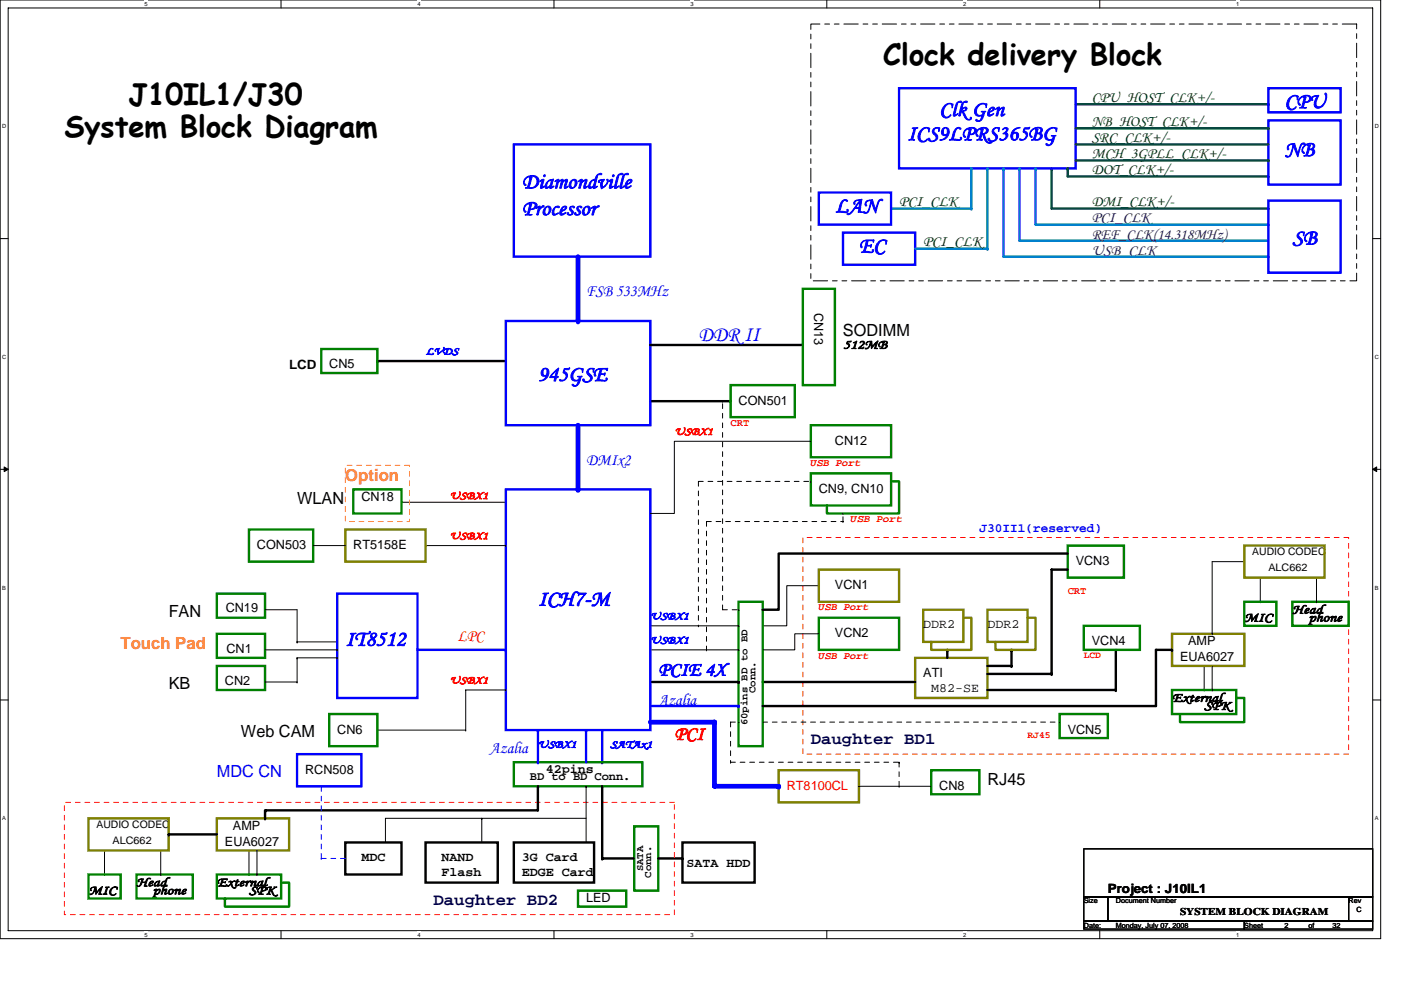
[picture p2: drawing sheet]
<svg xmlns="http://www.w3.org/2000/svg" width="297mm" height="210mm" viewBox="0 0 297 210" stroke-linecap="round" stroke-linejoin="round" font-family="sans-serif">
<defs><g id="words">
<g font-size="6.3">
<text x="187.2" y="13.7">Clock delivery Block</text>
<text x="27.3" y="22.2">J10IL1/J30</text>
<text x="13.6" y="29">System Block Diagram</text>
</g>
<g font-size="4.6" fill="#00f">
<text x="272.3" y="22.9">CPU</text>
<text x="192.3" y="29.7">ICS9LPRS365BG</text>
<text x="199.1" y="24.6">Clk Gen</text>
<text x="272.3" y="33.1">NB</text>
<text x="110.7" y="39.9">Diamondville</text>
<text x="110.7" y="45.6">Processor</text>
<text x="177" y="45">LAN</text>
<text x="182.1" y="53.5">EC</text>
<text x="274" y="51.8">SB</text>
<text x="148.1" y="72.3">DDR II</text>
<text x="114" y="80.8">945GSE</text>
<text x="114" y="128.4">ICH7-M</text>
<text x="73.2" y="136.9">IT8512</text>
</g>
<text font-size="4.1" fill="#00f" x="139.6" y="143.3">PCIE 4X</text>
<text font-size="4.1" fill="#f00" x="143" y="156.9">PCI</text>
<g font-size="3.6" fill="#00f">
<text x="124.3" y="62.8">FSB 533MHz</text>
<text x="124.3" y="98.6">DMIx2</text>
<text x="139.6" y="149.6">Azalia</text>
<text x="103.8" y="159.8">Azalia</text>
<text x="46" y="164.9">MDC CN</text>
</g>
<g font-size="3.6">
<text x="178.7" y="71.3">SODIMM</text>
<text x="63" y="107">WLAN</text>
<text x="35.8" y="130.8">FAN</text>
<text x="35.8" y="146.1">KB</text>
<text x="51.1" y="156.4">Web CAM</text>
<text x="209.4" y="166.6">RJ45</text>
</g>
<g font-size="3.6" fill="#ff8000">
<text x="73.2" y="102">Option</text>
<text x="25.6" y="137.7">Touch Pad</text>
</g>
<text font-size="3.6" fill="#f00" x="97" y="136">LPC</text>
<g font-size="3.6" fill="#000040">
<text x="171.9" y="157.8">Daughter BD1</text>
<text x="91.9" y="191.9">Daughter BD2</text>
</g>
<g font-size="3.2" fill="#004000">
<text x="231.5" y="21.7">CPU_HOST_CLK+/-</text>
<text x="231.5" y="26.8">NB_HOST_CLK+/-</text>
<text x="231.5" y="33.6">MCH_3GPLL_CLK+/-</text>
<text x="231.5" y="30.2">SRC_CLK+/-</text>
<text x="231.5" y="37">DOT_CLK+/-</text>
<text x="190.6" y="43.8">PCI_CLK</text>
<text x="231.5" y="43.8">DMI_CLK+/-</text>
<text x="195.7" y="52.3">PCI_CLK</text>
</g>
<g font-size="3.2" fill="#400040">
<text x="231.5" y="47.2">PCI_CLK</text>
<text x="231.5" y="54">USB_CLK</text>
<text x="231.5" y="50.6">REF_CLK(14.318MHz)</text>
</g>
<g font-size="2.7">
<text x="172.7" y="66.4" transform="rotate(90 172.7 66.4)">CN13</text>
<text x="178.7" y="73.9">512MB</text>
<text x="61.3" y="78.2">LCD</text>
<text x="69.8" y="78.1">CN5</text>
<text x="156.6" y="85.8">CON501</text>
<text x="177" y="94.3">CN12</text>
<text x="76.6" y="106.2">CN18</text>
<text x="173.6" y="104.5">CN9, CN10</text>
<text x="54.5" y="116.4">CON503</text>
<text x="74.9" y="116.4">RT5158E</text>
<text x="228.1" y="119.8">VCN3</text>
<text x="177" y="124.9">VCN1</text>
<text x="47.9" y="129.9">CN19</text>
<text x="263.8" y="131.8">MIC</text>
<text x="274" y="130.1">Head</text>
<text x="277.4" y="131.8">phone</text>
<text x="177" y="135.2">VCN2</text>
<text x="195.7" y="133.2">DDR2</text>
<text x="209.4" y="133.2">DDR2</text>
<text x="231.5" y="136.9">VCN4</text>
<text x="251.9" y="136.9">AMP</text>
<text x="48" y="138.4">CN1</text>
<text x="195.7" y="143.7">ATI</text>
<text x="250.2" y="140.3">EUA6027</text>
<text x="47.7" y="145.4">CN2</text>
<text x="197.4" y="146.8">M82-SE</text>
<text x="248.5" y="148.8">External</text>
<text x="71.5" y="155.6">CN6</text>
<text x="226.4" y="155.6">VCN5</text>
<text x="255.3" y="150.5">SPK</text>
<text x="64.7" y="164.1">RCN508</text>
<text x="115.8" y="163.9">42pins</text>
<text x="199.1" y="167.5">CN8</text>
<text x="47.7" y="179.4">EUA6027</text>
<text x="49.4" y="176">AMP</text>
<text x="76.6" y="182.6">MDC</text>
<text x="93.6" y="182.6">NAND</text>
<text x="93.6" y="185.7">Flash</text>
<text x="110.7" y="182.6">3G Card</text>
<text x="110.7" y="185.7">EDGE Card</text>
<text x="145.5" y="183.8">SATA HDD</text>
<text x="18.8" y="189.7">MIC</text>
<text x="29" y="188">Head</text>
<text x="32.4" y="189.7">phone</text>
<text x="46" y="188">External</text>
<text x="52.8" y="189.7">SPK</text>
<text x="124.3" y="191.3">LED</text>
<text x="234.9" y="189.4">Project : J10IL1</text>
</g>
<text font-size="2.7" fill="#00f" x="207.6" y="112.9">J30II1(reserved)</text>
<text font-size="2.7" fill="#f00" x="166.8" y="167.5">RT8100CL</text>
<text font-size="2.5" x="112.3" y="165.5">BD to BD Conn.</text>
<g font-size="2.2" fill="#00f">
<text x="90.2" y="75.2">LVDS</text>
<text x="137.9" y="131.3">USBX1</text>
<text x="137.9" y="136.4">USBX1</text>
<text x="114" y="158.6">USBX1</text>
<text x="129.4" y="158.6">SATAx1</text>
</g>
<g font-size="2.2" fill="#f00">
<text x="143" y="92.2">USBX1</text>
<text x="154.9" y="90.3">CRT</text>
<text x="171.9" y="98.8">USB Port</text>
<text x="95.3" y="105.8">USBX1</text>
<text x="180.4" y="110.7">USB Port</text>
<text x="95.3" y="114.3">USBX1</text>
<text x="173.6" y="129.5">USB Port</text>
<text x="226.4" y="126">CRT</text>
<text x="173.6" y="139.7">USB Port</text>
<text x="95.3" y="144.9">USBX1</text>
</g>
<g font-size="2.2">
<text x="265.5" y="117.7">AUDIO CODEC</text>
<text x="268.9" y="121.1">ALC662</text>
<text x="160.2" y="147" transform="rotate(-90 160.2 147)">Conn.</text>
<text x="158.5" y="153.8" transform="rotate(-90 158.5 153.8)">60pins BD to BD</text>
<text x="20.4" y="175.5">AUDIO CODEC</text>
<text x="23.9" y="178.9">ALC662</text>
<text x="136.4" y="184.8" transform="rotate(-90 136.4 184.8)">SATA</text>
<text x="138.1" y="186.2" transform="rotate(-90 138.1 186.2)">Conn.</text>
<text x="250.2" y="194">SYSTEM BLOCK DIAGRAM</text>
</g>
<g font-size="2" fill="#f00">
<text x="229.8" y="139.6">LCD</text>
<text x="217.9" y="156.6">RJ45</text>
</g>
<g font-size="1.5">
<text x="229.8" y="191.6">Size</text>
<text x="236.6" y="191.6">Document Number</text>
<text x="285.9" y="191.6">Rev</text>
<text x="229.8" y="196.7">Date:</text>
<text x="236.6" y="196.7">Monday, July 07, 2008</text>
<text x="263.8" y="196.7">Sheet</text>
<text x="272.3" y="196.7">2</text>
<text x="277.4" y="196.7">of</text>
<text x="282.5" y="196.7">32</text>
<text x="287.6" y="193.3">C</text>
</g>
<g font-size="1.2">
<text x="30.6" y="1.2">5</text>
<text x="88.5" y="1.2">4</text>
<text x="146.4" y="1.2">3</text>
<text x="204.2" y="1.2">2</text>
<text x="262.1" y="1.2">1</text>
<text x=".5" y="27.2">D</text>
<text x="291.5" y="27.2">D</text>
<text x=".5" y="76.1">C</text>
<text x="291.5" y="76.1">C</text>
<text x=".5" y="125.1">B</text>
<text x="291.5" y="125.1">B</text>
<text x=".5" y="174">A</text>
<text x="291.5" y="174">A</text>
<text x="30.6" y="198.6">5</text>
<text x="88.5" y="198.6">4</text>
<text x="146.4" y="198.6">3</text>
<text x="204.2" y="198.6">2</text>
<text x="262.1" y="198.6">1</text>
</g>
</g></defs>
<path d="M0 0h292.7v199.1h-292.7zM1.7 1.7h289.3v195.7h-289.3z" fill="none" stroke="#000" stroke-width=".21"/>
<g fill="#fff">
<path d="M30.6 .2h.7v1.3h-.7z"/>
<path d="M30.6 197.6h.7v1.3h-.7z"/>
</g>
<path d="M59.6 0v1.7M59.6 197.4v1.7" fill="none" stroke="#000" stroke-width=".21"/>
<g fill="#fff">
<path d="M88.5 .2h.7v1.3h-.7z"/>
<path d="M88.5 197.6h.7v1.3h-.7z"/>
</g>
<path d="M117.5 0v1.7M117.5 197.4v1.7" fill="none" stroke="#000" stroke-width=".21"/>
<g fill="#fff">
<path d="M146.4 .2h.6v1.3h-.6z"/>
<path d="M146.4 197.6h.6v1.3h-.6z"/>
</g>
<path d="M175.3 0v1.7M175.3 197.4v1.7" fill="none" stroke="#000" stroke-width=".21"/>
<g fill="#fff">
<path d="M204.2 .2h.7v1.3h-.7z"/>
<path d="M204.2 197.6h.7v1.3h-.7z"/>
</g>
<path d="M233.2 0v1.7M233.2 197.4v1.7" fill="none" stroke="#000" stroke-width=".21"/>
<g fill="#fff">
<path d="M262.1 .2h.6v1.3h-.6z"/>
<path d="M262.1 197.6h.6v1.3h-.6z"/>
<path d="M.5 26.1h.8v1.4h-.8z"/>
<path d="M291.5 26.1h.8v1.4h-.8z"/>
<path d="M.5 75.1h.8v1.3h-.8z"/>
<path d="M291.5 75.1h.8v1.3h-.8z"/>
</g>
<path d="M0 50.6h1.7M291 50.6h1.7" fill="none" stroke="#000" stroke-width=".21"/>
<g fill="#fff">
<path d="M.5 124h.7v1.3h-.7z"/>
<path d="M291.5 124h.7v1.3h-.7z"/>
</g>
<path d="M0 99.5h1.7M291 99.5h1.7" fill="none" stroke="#000" stroke-width=".21"/>
<path d="M.9 99l.8 .5-.8 .5zM291 99.5l.9-.5v1z" fill="#000" stroke="#000" stroke-width=".21"/>
<g fill="#fff">
<path d="M.5 172.9h.7v1.3h-.7z"/>
<path d="M291.5 172.9h.7v1.3h-.7z"/>
</g>
<g fill="none" stroke="#000" stroke-width=".21">
<path d="M171.9 93.6h-28.9v15.3h-5.1M171.9 93.6h.1M66.4 115.7h6.8M85.1 106.5h22.1M90.2 115.7h17M107.2 106.5h.1M107.2 115.7h.1M263.8 119.1h-6.8v15.3M56.2 129.3h6.8v6.8M56.2 137.8h15.3M63 136.1h.1M63 139.5h.1"/>
<path d="M63 136.1h8.5M63 139.5v5.2M63 139.5h8.5M71.5 137.8h.1M71.5 139.5h.1M137.9 137.8h18.7M137.9 132.7h18.7M156.6 132.7h.1M156.6 137.8h.1M173.6 124.2h-6.8v8.5h-5.1M173.6 134.4h-5.1v3.4h-6.8M257 134.4h.1"/>
<path d="M267.2 127.6h.1M267.2 122.5v5.1M279.1 127.6h.1M279.1 122.5v5.1M0 148.5h1.7M56.2 144.7h6.8M63 144.7h.1M80 154.9h18.7M98.7 154.9h.1M107.2 146.3h-8.5v8.6M107.2 146.3h.1M255.3 146.3h.1"/>
<path d="M255.3 141.2v5.1M257 146.3h.1M257 141.2v5.1M291 148.5h1.7M102.1 173.6h-20.4v5.1M102.1 173.6h.1M124.3 166.8h.1M124.3 173.6h-22.2v5.1M124.3 166.8v11.9M182.1 166.8h.1M182.1 166.8h15.3M22.2 185.5h.1"/>
<path d="M22.2 180.4v5.1M34.1 185.5h.1M34.1 180.4v5.1M52.8 185.5h.1M52.8 180.4v5.1M54.5 185.5h.1M54.5 180.4v5.1M229.8 180h61.2v10.2h-61.2zM229.8 190.2h5.1v5.2h-5.1zM229.8 195.4h34v1.7h-34zM234.9 190.2h51v5.2h-51zM263.8 195.4h27.2v1.7h-27.2z"/>
<path d="M285.9 190.2h5.1v5.2h-5.1z"/>
</g>
<g fill="none" stroke="#004040" stroke-width=".51">
<path d="M223 35.7h.1M223 35.7v8.5h45.9M226.4 35.7h.1M226.4 35.7v1.7h42.5M228.1 30.6h40.8M228.1 22.1h40.8M228.1 34h40.8M228.1 27.2h40.8M268.9 37.4h.1M268.9 22.1h.1M268.9 34h.1M268.9 27.2h.1"/>
<path d="M268.9 44.2h.1"/>
</g>
<g fill="none" stroke="#00f" stroke-width=".51">
<path d="M190.6 18.7h37.5v17h-37.5zM268.9 18.7h15.3v5.1h-15.3zM108.9 30.6h29v23.8h-29zM268.9 25.5h15.3v13.6h-15.3zM173.6 40.8h15.3v6.8h-15.3zM178.7 49.3h15.3v6.9h-15.3zM268.9 42.5h15.3v15.3h-15.3zM107.2 68.1h30.7v22.1h-30.7zM107.2 103.8h30.7v51.1h-30.7zM71.5 125.9h17v22.1h-17zM88.5 137.8h18.7M107.2 137.8h.1"/>
<path d="M63 160h13.6v6.8h-13.6zM114 154.9v6.8M124.3 154.9v6.8M127.7 154.9v6.8M137.9 149.8h18.7M156.6 149.8h.1M114 161.7h.1M127.7 161.7h.1"/>
</g>
<path d="M212.8 35.7h.1M212.8 35.7v18.7M216.2 35.7h.1M216.2 35.7v15.4M219.6 35.7h.1M219.6 35.7v11.9" fill="none" stroke="#0080ff" stroke-width=".51"/>
<g fill="none" stroke="#0080c0" stroke-width=".51">
<path d="M205.9 35.7h.1M205.9 35.7v8.5M209.4 35.7h.1M209.4 35.7v17M188.9 44.2h17M194 52.7h15.4M205.9 44.2h.1M209.4 52.7h.1M212.8 54.4h56.1M216.2 51.1h52.7M219.6 47.6h49.3M268.9 47.6h.1"/>
<path d="M268.9 54.4h.1"/>
</g>
<path d="M171.9 5.1h115.7v54.5h-115.7z" fill="none" stroke="#000" stroke-width=".21" stroke-dasharray="3 1 1 1 1 1"/>
<g fill="none" stroke="#000" stroke-width=".51">
<path d="M80 76.6h.1M80 76.6h27.2M137.9 73.2h32.3M137.9 85.1h17M154.9 85.1h.1M226.4 117.4h-61.3v11.9h-3.4M200.8 137.8h.1M200.8 137.8v1.7M214.5 137.8h.1M214.5 137.8v3.4M226.4 120.8h-3.4v22.1M236.6 137.8v8.5"/>
<path d="M248.5 137.8h-3.4v12h-83.4M248.5 137.8h.1M137.9 144.7h18.7M156.6 144.7h.1M161.7 144.7h32.3M209.4 141.2h5.1M209.4 146.3h27.2M209.4 142.9h13.6M214.5 141.2h.1M223 142.9h.1M236.6 146.3h.1M35.8 177h.1"/>
<path d="M35.8 177h10.2M56.2 173.6h.1M56.2 171.9v1.7M56.4 171.9h.1M73.2 178.7h11.9v6.8h-11.9zM90.2 178.7h15.3v8.5h-15.3zM108.9 178.7h17.1v8.5h-17.1zM114 166.8v5.1h-57.6M127.7 166.8v15.3M144.7 178.7h15.3v8.5h-15.3zM127.7 182.1h.1M127.7 182.1h6.6"/>
<path d="M139.6 182.1h5.1M144.7 182.1h.1"/>
</g>
<path d="M73.2 112.3h17v6.8h-17zM263.8 115.7h17v6.8h-17zM173.6 120.8h17v6.8h-17zM194 139.5h15.4v8.5h-15.4zM195.7 129.3h8.6v6.8h-8.6zM204.3 131h1.6v6.8h-8.5v-1.7M209.4 129.3h8.5v6.8h-8.5zM217.9 131h1.7v6.8h-8.6v-1.7M248.5 134.4h15.3v6.8h-15.3zM18.8 173.6h17v6.8h-17zM46 173.6h15.3v6.8h-15.3zM165.1 163.4h17v6.8h-17z" fill="none" stroke="#808000" stroke-width=".51"/>
<path d="M122.6 54.4v13.7M122.6 68.1h.1M122.6 90.2v13.6M122.6 103.8h.1M137.9 153.2h13.6M151.5 153.2h.1M151.5 153.2v13.6h13.6M165.1 166.8h.1" fill="none" stroke="#00f" stroke-width="1"/>
<g fill="none" stroke="#008000" stroke-width=".51">
<path d="M68.1 74h11.9v5.1h-11.9zM170.2 61.3h6.8v20.4h-6.8zM154.9 81.7h13.6v6.8h-13.6zM171.9 90.2h17v6.8h-17zM52.8 112.3h13.6v6.8h-13.6zM74.9 103.8h10.2v5.1h-10.2zM171.9 100.4h17v6.8h-17zM188.9 102.1h1.7v6.8h-15.3v-1.7M226.4 115.7h11.9v6.8h-11.9zM46 134.4h10.2v5.1h-10.2zM46 125.9h10.2v5.1h-10.2zM156.6 127.6h5.1v30.7h-5.1z"/>
<path d="M173.6 131h17v6.8h-17zM229.8 132.7h11.9v5.1h-11.9zM263.8 127.6h6.8v5.1h-6.8zM274 127.6h11.9v5.1h-11.9zM46 141.2h10.2v5.1h-10.2zM69.8 151.4h10.2v6.9h-10.2zM224.7 151.4h10.2v5.1h-10.2zM248.5 146.3h13.6v5.1h-13.6zM262.1 148h1.7v5.2h-13.6v-1.8M108.9 161.7h27.3v5.1h-27.3zM134.5 175.3h5.1v13.6h-5.1zM197.4 163.4h10.2v5.1h-10.2z"/>
<path d="M18.8 185.5h6.8v5.1h-6.8zM29 185.5h11.9v5.1h-11.9zM46 185.5h13.6v5.1h-13.6zM59.6 187.2h1.7v5.1h-13.6v-1.7M122.6 188.9h10.2v3.4h-10.2z"/>
</g>
<path d="M170.2 114h115.7v46h-115.7zM13.6 170.2h129.4v23.8h-129.4z" fill="none" stroke="#f00" stroke-width=".21" stroke-dasharray="1 1 1 1 1 1 1 1"/>
<path d="M73.2 98.7h13.6v11.9h-13.6z" fill="none" stroke="#ff8000" stroke-width=".21" stroke-dasharray="1 1 1 1 1 1 1 1"/>
<g fill="none" stroke="#000" stroke-width=".21" stroke-dasharray="1 1 1 1 1 1 1 1">
<path d="M153.2 85.1h.1M148.1 102.1h23.8M148.1 102.1v30.6M149.8 110.6v27.2M149.8 110.6h28.9M171.9 102.1h.1M178.7 110.6h.1M178.7 110.6v-1.7M178.7 108.9h.1M148.1 132.7h.1M149.8 137.8h.1M153.2 129.3v-44.2"/>
<path d="M153.2 129.3h3.4M156.6 129.3h.1M154.9 153.2v8.5M154.9 153.2h1.7M156.6 153.2h.1M161.7 153.2h63M224.7 153.2h.1M154.9 161.7h35.7M154.9 161.7h.1M190.6 161.7h.1M190.6 161.7v5.1M190.6 166.8h.1"/>
</g>
<path d="M68.1 166.8h.1M68.1 182.1h.1M68.1 182.1v-15.3M73.2 182.1h-5.1" fill="none" stroke="#00f" stroke-width=".21" stroke-dasharray="1 1 1 1 1 1 1 1"/>
<use href="#words"/>
</svg>
